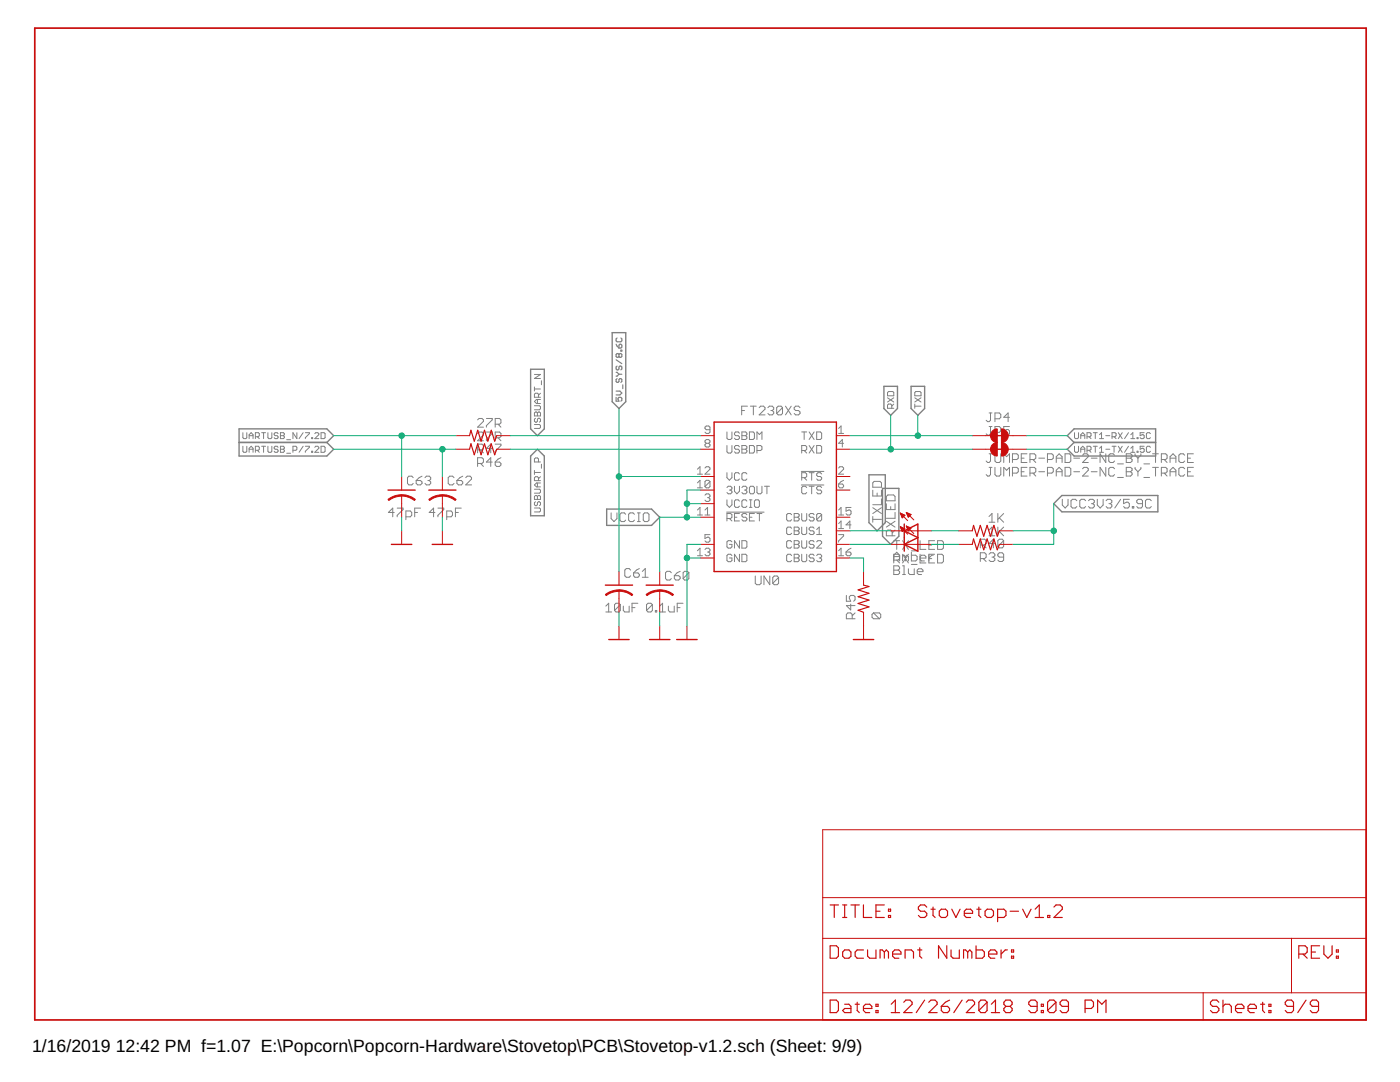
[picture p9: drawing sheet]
<svg xmlns="http://www.w3.org/2000/svg" width="279mm" height="216mm" viewBox="0 0 279 216" stroke-linecap="round" stroke-linejoin="round" font-family="sans-serif">
<defs><g id="words">
<g font-size="3.5">
<text x="6.4" y="209.9">1/16/2019</text>
<text x="23.1" y="209.9">12:42 PM f=1.07 E:\Popcorn\Popcorn-Hardware\Stovetop\PCB\Stovetop-v1.2.sch (Sheet: 9/9)</text>
</g>
</g></defs>
<g fill="none" stroke="#808080" stroke-width=".2">
<path d="M106.7 77.2v.8M106.7 77.6h1.2M106.7 74.7h1.2l-1.2 .8h1.2M107.3 79.7v.8M107.5 79.3v-.6l-.2-.2h-.4l-.2 .2v.6h1.2M107.9 79.7h-.8l-.4 .4 .4 .4h.8M107.9 78.5l-.4 .4M108.1 76v.8M177.1 78.3l.2-.2h.9l.2 .2v.7h-1.3zM177.1 79.4l1.3 .8M178.4 79.4l-1.3 .8M182.6 79.4l1.2 .8"/>
<path d="M182.8 78.1h.8l.2 .2v.7h-1.2v-.7zM183.8 79.4l-1.2 .8M48.5 86.3v1l.2 .2h.4l.2-.2v-1M48.5 89v1l.2 .3h.4l.2-.3v-1M49.7 89.6h.8M49.7 86.9h.8M49.7 87.5v-.8l.4-.4 .4 .4v.8M49.7 90.3v-.8l.4-.5 .4 .5v.8M51 87.1h.6l.2-.2v-.4l-.2-.2h-.6v1.2M51 89.9h.6l.2-.3v-.3l-.2-.3h-.6v1.3M51.4 89.9l.4 .4M51.4 87.1l.4 .4"/>
<path d="M52.2 86.3h.8M52.2 89h.8M52.6 86.3v1.2M52.6 89v1.3M53.5 86.3v1l.2 .2h.4l.2-.2v-1M53.5 89v1l.2 .3h.4l.2-.3v-1M55.5 89.3l-.2-.3h-.4l-.2 .3 .2 .3h.4l.2 .3-.2 .4h-.4l-.2-.3M55.5 86.5l-.2-.2h-.4l-.2 .2v.2l.2 .2h.4l.2 .4-.2 .2h-.4l-.2-.2M56 89.6h.6M56 86.9h.6M56 86.3h.6l.1 .2-.1 .4 .1 .4-.1 .2h-.6zM56 89h.6l.1 .3-.1 .3 .1 .4-.1 .3h-.6z"/>
<path d="M57.2 87.7h.8M57.2 90.4h.8M58.5 89.9h.6l.1-.3v-.3l-.1-.3h-.6v1.3M59.2 86.3v1.2l-.7-1.2v1.2M60.5 89l-.8 1.3M60.5 86.3l-.8 1.2M60.9 86.3h.8v.2l-.8 .8v.2M60.9 89h.8v.3l-.8 .7v.3M62.2 87.3h.2v.2h-.2zM62.2 90h.2v.3h-.2zM62.8 86.5l.2-.2h.4l.2 .2v.2l-.8 .8h.8M62.8 89.3l.2-.3h.4l.2 .3v.2l-.8 .8h.8"/>
<path d="M64.1 86.3h.6l.2 .2v.8l-.2 .2h-.6zM64.1 89h.6l.2 .3v.7l-.2 .3h-.6zM82.5 95.3l-.3-.3h-.6l-.3 .3v1.2l.3 .3h.6l.3-.3M83.1 95.9h.8l.3 .3v.3l-.3 .3h-.5l-.3-.3zM84.2 95l-.5 .3-.6 .6M84.8 95.3l.3-.3h.6l.3 .3v.3l-.3 .3M85.4 95.9h.3M85.7 95.9l.3 .3v.3l-.3 .3h-.6l-.3-.3M90.6 95.3l-.3-.3h-.6l-.2 .3v1.2l.2 .3h.6l.3-.3M91.2 95.9h.9l.3 .3v.3l-.3 .3h-.6l-.3-.3zM92.4 95l-.6 .3-.6 .6M92.9 95.3l.3-.3h.6l.3 .3v.3l-1.2 1.2h1.2"/>
<path d="M95.3 86.5l.3-.3h.6l.3 .3v.3l-1.2 1.1h1.2M95.3 83.8l.3-.3h.6l.3 .3v.3l-1.2 1.1h1.2M95.3 89.8h.9l.3-.3v-.6l-.3-.3h-.9v1.8M95.3 92.5h.9l.3-.3v-.6l-.3-.3h-.9v1.8M95.9 92.5l.6 .6M95.9 89.8l.6 .6M97.1 86.2h1.1v.3l-1.1 1.2v.2M97.1 83.5h1.1v.3l-1.1 1.1v.3M98.2 89.5h-1.1l.8-.9v1.8M98.2 92.2h-1.1l.8-.9v1.8M98.8 87.4h.9l.3-.3v-.6l-.3-.3h-.9v1.7M98.8 84.6h.9l.3-.2v-.6l-.3-.3h-.9v1.7"/>
<path d="M98.8 88.6h1.2v.3l-1.2 1.2v.3M98.8 92.2h.9l.3 .3v.3l-.3 .3h-.6l-.3-.3zM99.4 87.4l.6 .5M99.4 84.6l.6 .6M100 91.3l-.6 .3-.6 .6M106.7 94.3h1.2M106.7 81h1l.2 .2v.4l-.2 .2h-1M106.7 82.4l.2-.2 .4 .2 .4-.2 .2 .2v.6h-1.2zM106.7 84.7h1l.2 .2v.4l-.2 .2h-1M106.7 97.6h1l.2 .2v.4l-.2 .2h-1M106.7 99.1l.2-.2 .4 .2 .4-.2 .2 .2v.6h-1.2zM106.7 93.9v.8"/>
<path d="M106.9 83.5l-.2 .2v.4l.4 .1 .2-.1v-.4l.4-.2 .2 .2v.4l-.2 .1M107.3 82.4v.6M107.3 96.4v.8M107.3 99.1v.6M107.5 92.2v-.6l-.2-.2h-.4l-.2 .2v.6h1.2M107.5 95.9v-.6l-.2-.2h-.4l-.2 .2v.6h1.2M107.9 96.4h-.8l-.4 .4 .4 .4h.8M107.9 95.1l-.4 .4M108.1 92.6v.8M139.2 93.6l.5-.5v1.5M139.2 96.4l.5-.6v1.5M139.2 94.6h1"/>
<path d="M139.2 97.3h1M140.7 93.4l.2-.3h.5l.3 .3v.2l-1 1h1M140.7 98.8l.2-.2h.5l.3 .2v.3l-.3 .2M140.9 88.5l-.2 .2v.3l.2 .2h.5l.3-.2v-.3l-.3-.2M140.9 88.5l-.2-.3v-.2l.2-.3h.5l.3 .3v.2l-.3 .3M140.9 88.5h.5M141.2 99.3h.2M141.4 99.3l.3 .2v.3l-.3 .3h-.5l-.2-.3M141.7 96.1l-.3-.3h-.5l-.2 .3v1M141.7 85.7h-.8l-.2-.2v-.3l.2-.2h.5l.3 .2v1l-.3 .3h-.5l-.2-.3M141.7 96.1v1l-.3 .2h-.5l-.2-.2M141.7 96.1l-1 1"/>
<path d="M145.1 86.2v1.2l.2 .3h.5l.3-.3v-1.2M145.1 88.9v1.2l.2 .3h.5l.3-.3v-1.2M145.1 94.3v1l.5 .5 .5-.5v-1M145.1 99.7v1l.5 .5 .5-.5v-1M145.1 97.3l.2-.3h.5l.3 .3v.2l-.3 .3M145.6 97.8h.2M145.8 97.8l.3 .2v.3l-.3 .2h-.5l-.2-.2M146.6 97v1l.5 .5 .5-.5v-1M147.6 86.4l-.3-.2h-.5l-.2 .2v.3l.2 .2h.5l.3 .3v.2l-.3 .3h-.5l-.2-.3M147.6 94.6l-.3-.3h-.5l-.2 .3v1l.2 .2h.5l.3-.2M147.6 89.2l-.3-.3h-.5l-.2 .3v.2l.2 .2h.5l.3 .3v.2l-.3 .3h-.5l-.2-.3M147.6 100l-.3-.3h-.5l-.2 .3v1l.2 .2h.5l.3-.2"/>
<path d="M148 81.9h.6M148.1 86.2h.7l.3 .2v.3l-.3 .2 .3 .3v.2l-.3 .3h-.7zM148.1 88.9h.7l.3 .3v.2l-.3 .2 .3 .3v.2l-.3 .3h-.7zM148.1 97.3l.2-.3h.5l.3 .3v.2l-.3 .3M148.1 89.6h.7M148.1 86.9h.7M148.6 97.8h.2M148.8 97.8l.3 .2v.3l-.3 .2h-.5l-.2-.2M149.1 94.6l-.3-.3h-.5l-.2 .3v1l.2 .2h.5l.3-.2M149.1 100l-.3-.3h-.5l-.2 .3v1l.2 .2h.5l.3-.2M149.2 81h-1.2v1.8M149.6 86.2h.7l.3 .2v1l-.3 .3h-.7z"/>
<path d="M149.6 88.9h.7l.3 .3v.9l-.3 .3h-.7zM149.6 97.3l.2-.3h.5l.3 .3v1l-.3 .2h-.5l-.2-.2zM149.6 99.7h.5M149.8 81h1.1M149.8 99.7v1.5M150.3 81v1.8M150.6 100l.2-.3h.5l.3 .3v1l-.3 .2h-.5l-.2-.2zM151.1 97v1.3l.2 .2h.5l.3-.2v-1.3M151.1 87.7v-1.5l.5 .5 .5-.5v1.5M151.1 89.9h.7l.3-.3v-.4l-.3-.3h-.7v1.5M151.5 81.3l.3-.3h.6l.3 .3v.3l-1.2 1.2h1.2M152.6 97h1"/>
<path d="M153.1 97v1.5M153.2 81.3l.3-.3h.6l.3 .3v.3l-.3 .3M153.8 81.9h.3M154.1 81.9l.3 .3v.3l-.3 .3h-.6l-.3-.3M156.2 81.3l-.3-.3h-.6l-.3 .3v1.2M156.2 81.3v1.2l-.3 .3h-.6l-.3-.3M156.2 81.3l-1.2 1.2M156.8 81l1.1 1.8M157.9 81l-1.1 1.8M159.7 81.3l-.3-.3h-.6l-.3 .3v.3l.3 .3h.6l.3 .3v.3l-.3 .3h-.6l-.3-.3M159.9 94.1h4.5M159.9 96.8h4.5"/>
<path d="M160 95.3h.7l.3-.2v-.5l-.3-.3h-.7v1.5M160 86.2h1M160 89.9h.7l.3-.3v-.4l-.3-.3h-.7v1.5M160.5 86.2v1.5M160.5 89.9l.5 .5M160.5 95.3l.5 .5M161 97.3l-.3-.3h-.5l-.2 .3v1l.2 .2h.5l.3-.2M161.5 94.3h1M161.5 97h1M161.5 86.2l1 1.5M161.5 88.9l1 1.5M162 94.3v1.5"/>
<path d="M162 97v1.5M162.5 86.2l-1 1.5M162.5 88.9l-1 1.5M163 86.2h.7l.3 .2v1l-.3 .3h-.7zM163 88.9h.7l.3 .3v.9l-.3 .3h-.7zM164 97.3l-.3-.3h-.5l-.2 .3v.2l.2 .3h.5l.3 .2v.3l-.3 .2h-.5l-.2-.2M164 94.6l-.3-.3h-.5l-.2 .3v.2l.2 .3h.5l.3 .2v.3l-.3 .2h-.5l-.2-.2M167.4 93.4l.2-.3h.5l.3 .3v.2l-1 1h1M167.4 96.6h.7l.3 .2v.3l-.3 .2h-.5l-.2-.2zM167.4 86.5h1M167.4 85.5l.5-.5v1.5M168.4 88.5h-1l.7-.8v1.5"/>
<path d="M168.4 95.8l-1 .8M174.2 97.8v1.2h1.7v-1.2M174.5 96.1h1.1l.3 .3v.8h-1.7v-.8zM175 98.4v.6M175.9 99.5v1.2h-1.7M176.9 99.1l.3-.3h1.1l.3 .3v.8h-1.7zM178 81.5v-.7l-.2-.2h-.5l-.2 .2v.7h1.3M178.4 80.6l-.4 .4M182.6 81h1.2M182.6 80.6v.9M197.4 90.6h.6M197.4 93.3h.6"/>
<path d="M197.4 82.4h.6M197.4 85.1h.6M197.7 90.6v1.4l-.3 .3h-.3l-.3-.3M197.7 82.4v1.5l-.3 .2h-.3l-.3-.2M197.7 85.1v1.5l-.3 .2h-.3l-.3-.2M197.7 93.3v1.4l-.3 .3h-.3l-.3-.3M198.6 90.6v1.4l.3 .3h.5l.3-.3v-1.4M198.6 83.6h.8l.3-.3v-.6l-.3-.3h-.8v1.7M198.6 86.3h.8l.3-.3v-.6l-.3-.3h-.8v1.7M198.6 93.3v1.4l.3 .3h.5l.3-.3v-1.4M200.3 95v-1.7l.6 .5 .6-.5v1.7M200.3 92.3v-1.7l.6 .5 .6-.5v1.7"/>
<path d="M201.5 85.1h-1.2v.9l.6-.3h.3l.3 .3v.6l-.3 .2h-.6l-.3-.2M201.5 83.3h-1.2l.9-.9v1.7M202.1 91.7h.8l.3-.3v-.6l-.3-.2h-.8v1.7M202.1 94.4h.8l.3-.3v-.6l-.3-.2h-.8v1.7M203.8 91.4h.6M203.8 94.1h.6M205 90.6h-1.2v1.7h1.2M205 93.3h-1.2v1.7h1.2M205.5 91.7h.9l.3-.3v-.6l-.3-.2h-.9v1.7M205.5 94.4h.9l.3-.3v-.6l-.3-.2h-.9v1.7M206.1 91.7l.6 .6M206.1 94.4l.6 .6"/>
<path d="M207.3 91.4h1.2M207.3 94.1h1.2M209 91.7h.9l.3-.3v-.6l-.3-.2h-.9v1.7M209 94.4h.9l.3-.3v-.6l-.3-.2h-.9v1.7M210.8 91.4h1.2M210.8 92.3v-1.2l.6-.5 .6 .5v1.2M210.8 95v-1.2l.6-.5 .6 .5v1.2M210.8 94.1h1.2M212 99.6v1.2l.6 .6 .5-.6v-1.2M212.6 90.6h.8l.3 .2v1.2l-.3 .3h-.8zM212.6 93.3h.8l.3 .2v1.2l-.3 .3h-.8zM214.3 91.4h1.2"/>
<path d="M214.3 94.1h1.2M214.4 89v1l.2 .3h.4l.2-.3v-1M214.4 86.3v1l.2 .2h.4l.2-.2v-1M214.9 99.9l-.3-.3h-.6l-.3 .3v1.2l.3 .3h.6l.3-.3M215.7 89.6h.8M215.7 86.9h.8M215.7 87.5v-.8l.4-.4 .4 .4v.8M215.7 90.3v-.8l.4-.5 .4 .5v.8M216 90.8l.3-.2h.6l.3 .2v.3l-1.2 1.2h1.2M216 93.5l.3-.2h.6l.3 .2v.3l-1.2 1.2h1.2M216.7 99.9l-.3-.3h-.6l-.3 .3v1.2l.3 .3h.6l.3-.3M216.9 87.1h.6l.2-.2v-.4l-.2-.2h-.6v1.2"/>
<path d="M216.9 89.9h.6l.2-.3v-.3l-.2-.3h-.6v1.3M217.2 99.9l.3-.3h.6l.3 .3v.3l-.3 .3M217.3 87.1l.4 .4M217.3 89.9l.4 .4M217.8 91.4h1.1M217.8 94.1h1.1M218.2 86.3h.8M218.2 89h.8M218.6 86.3v1.2M218.6 89v1.3M219 99.6v1.2l.6 .6 .6-.6v-1.2M219.4 87.5h.8"/>
<path d="M219.4 86.7l.4-.4v1.2M219.4 89.5l.4-.5v1.3M219.4 90.3h.8M220.7 90.6v1.7l-1.2-1.7v1.7M220.7 93.3v1.7l-1.2-1.7v1.7M220.7 89.6h.8M220.7 86.9h.8M220.7 99.9l.3-.3h.6l.3 .3v.3l-.3 .3M221.9 87.1h.6l.2-.2v-.4l-.2-.2h-.6v1.2M221.9 89h.8M222.3 87.1l.4 .4M222.3 89v1.3"/>
<path d="M222.4 90.8l-.3-.2h-.5l-.3 .2v1.2l.3 .3h.5l.3-.3M222.4 93.5l-.3-.2h-.5l-.3 .2v1.2l.3 .3h.5l.3-.3M223 92.6h1.2M223 95.3h1.2M223.2 86.3l.8 1.2M223.2 89l.8 1.3M223.6 99.6l-1.1 1.8M224 86.3l-.8 1.2M224 89l-.8 1.3M224.8 90.6h.8l.3 .2v.3l-.3 .3 .3 .3v.3l-.3 .3h-.8zM224.8 91.4h.8M224.8 93.3h.8l.3 .2v.3l-.3 .3 .3 .3v.3l-.3 .3h-.8z"/>
<path d="M224.8 94.1h.8M225.2 86.3l-.8 1.2M225.2 89l-.8 1.3M225.4 99.6h-1.2v.9l.6-.3h.3l.3 .3v.6l-.3 .3h-.6l-.3-.3M225.7 87.5h.8M225.7 86.7l.4-.4v1.2M225.7 89.5l.4-.5v1.3M225.7 90.3h.8M226.5 90.6v.2l.6 .6M226.5 93.3v.2l.6 .6M226.9 87.3h.2v.2h-.2zM226.9 90h.2v.3h-.2z"/>
<path d="M227.1 91.4v.9M227.1 94.1v.9M227.7 90.6v.2l-.6 .6M227.7 93.3v.2l-.6 .6M228.3 92.6h1.1M228.3 95.3h1.1M228.3 86.3h-.8v.6l.6-.2 .2 .2v.4l-.2 .2h-.3l-.3-.2M228.3 89h-.8v.6l.4-.1 .4 .1v.4l-.2 .3h-.3l-.3-.3M229.6 86.5l-.2-.2h-.4l-.2 .2v.8l.2 .2h.4l.2-.2M229.6 89.3l-.2-.3h-.4l-.2 .3v.7l.2 .3h.4l.2-.3M229.8 99.9l-.3-.3h-.6l-.3 .3v1.2l.3 .3h.6l.3-.3M230 90.6h1.2"/>
<path d="M230 93.3h1.2M230.6 90.6v1.7M230.6 93.3v1.7M231.8 91.7h.8l.3-.3v-.6l-.3-.2h-.8v1.7M231.8 94.4h.8l.3-.3v-.6l-.3-.2h-.8v1.7M232.3 91.7l.6 .6M232.3 94.4l.6 .6M233.5 91.4h1.2M233.5 92.3v-1.2l.6-.5 .6 .5v1.2M233.5 95v-1.2l.6-.5 .6 .5v1.2M233.5 94.1h1.2M236.4 90.8l-.3-.2h-.5l-.3 .2v1.2l.3 .3h.5l.3-.3"/>
<path d="M236.4 93.5l-.3-.2h-.5l-.3 .2v1.2l.3 .3h.5l.3-.3M237 91.4h.6M237 94.1h.6M238.2 90.6h-1.2v1.7h1.2M238.2 93.3h-1.2v1.7h1.2M78.7 102.3h-1.2l.9-.9v1.7M79.3 101.4h1.1v.3l-1.1 1.1v.3M81 103.1h.9l.3-.3v-.5l-.3-.3h-.9v1.7M82.8 102.3h.5M83.9 101.4h-1.1v1.7M86.8 102.3h-1.1l.8-.9v1.7M87.4 101.4h1.2v.3l-1.2 1.1v.3"/>
<path d="M89.2 103.1h.8l.3-.3v-.5l-.3-.3h-.8v1.7M90.9 102.3h.6M92.1 101.4h-1.2v1.7M106.7 101.4h1l.2 .2v.4l-.2 .2h-1M106.9 100.1l-.2 .2v.4l.2 .2 .4-.2v-.4l.2-.2 .4 .2v.4l-.2 .2M122 102.3v1.2l.5 .6 .6-.6v-1.2M124.9 102.6l-.3-.3h-.6l-.3 .3v1.2l.3 .3h.6l.3-.3M125.9 113.7l-.3-.2h-.6l-.3 .2v1.2l.3 .3h.6l.3-.3M126.4 114.3h.9l.3 .3v.3l-.3 .3h-.6l-.3-.3zM126.6 102.6l-.3-.3h-.5l-.3 .3v1.2l.3 .3h.5l.3-.3M127.2 102.3h.6M127.2 104.1h.6"/>
<path d="M127.5 102.3v1.8M127.6 113.5l-.6 .2-.6 .6M128.2 115.2h1.1M128.2 114l.6-.5v1.7M128.7 102.3h.5l.3 .3v1.2l-.3 .3h-.5l-.3-.3v-1.2zM134 114.3l-.3-.3h-.6l-.3 .3v1.1l.3 .3h.6l.3-.3M134.6 114.9h.8l.3 .2v.3l-.3 .3h-.5l-.3-.3zM135.7 114l-.6 .3-.5 .6M137.5 114.3l-.3-.3h-.6l-.3 .3v1.1M137.5 114.3v1.1l-.3 .3h-.6l-.3-.3M137.5 114.3l-1.2 1.1M139.2 101.8l.5-.5v1.5"/>
<path d="M139.2 109.9l.5-.5v1.5M139.2 102.8h1M139.2 110.9h1M140.7 109.6l.2-.2h.5l.3 .2v.3l-.3 .3M140.7 102.8h1M140.7 101.8l.5-.5v1.5M141.2 110.2h.2M141.4 110.2l.3 .2v.2l-.3 .3h-.5l-.2-.3M141.7 106.7h-1v.7l.5-.2h.2l.3 .2v.5l-.3 .3h-.5l-.2-.3M145 102.2h7.5M145.1 103.5h.7l.3-.3v-.5l-.3-.2h-.7v1.4M145.6 103.5l.5 .4"/>
<path d="M146.1 110.8l-.3-.2h-.5l-.2 .2v1l.2 .3h.5l.3-.3v-.5h-.5M146.1 108.1l-.3-.2h-.5l-.2 .2v1l.2 .3h.5l.3-.3v-.5h-.5M146.6 103.2h.5M147.6 102.5h-1v1.4h1M147.6 107.9v1.5l-1-1.5v1.5M147.6 110.6v1.5l-1-1.5v1.5M148.1 110.6h.7l.3 .2v1l-.3 .3h-.7zM148.1 107.9h.7l.3 .2v1l-.3 .3h-.7zM149.1 102.7l-.3-.2h-.5l-.2 .2v.3l.2 .2h.5l.3 .3v.2l-.3 .2h-.5l-.2-.2M149.6 103.2h.5M149.6 101.2h.5M150.6 102.5h-1v1.4h1"/>
<path d="M150.7 114.9v1.5l.3 .3h.6l.3-.3v-1.5M151.1 102.5h1M151.6 102.5v1.4M153.6 114.9v1.8l-1.1-1.8v1.8M155.4 115.2l-1.2 1.2M155.4 115.2v1.2l-.3 .3h-.6l-.3-.3M155.4 115.2l-.3-.3h-.6l-.3 .3v1.2M158 110.8l-.3-.2h-.5l-.2 .2v1l.2 .3h.5l.3-.3M158 108.1l-.3-.2h-.5l-.2 .2v1l.2 .3h.5l.3-.3M158 102.7l-.3-.2h-.5l-.2 .2v1l.2 .2h.5l.3-.2M158 105.4l-.3-.2h-.5l-.2 .2v1l.2 .3h.5l.3-.3M158.5 111.3h.7"/>
<path d="M158.5 102.5h.7l.3 .2v.3l-.3 .2 .3 .3v.2l-.3 .2h-.7zM158.5 105.2h.7l.3 .2v.3l-.3 .2 .3 .3v.2l-.3 .3h-.7zM158.5 107.9h.7l.3 .2v.3l-.3 .2 .3 .3v.2l-.3 .3h-.7zM158.5 110.6h.7l.3 .2v.3l-.3 .2 .3 .3v.2l-.3 .3h-.7zM158.5 108.6h.7M158.5 103.2h.7M158.5 105.9h.7M160 110.6v1.2l.2 .3h.5l.3-.3v-1.2M160 107.9v1.2l.2 .3h.5l.3-.3v-1.2M160 105.2v1.2l.2 .3h.5l.3-.3v-1.2M160 102.5v1.2l.2 .2h.5l.3-.2v-1.2M162.5 110.8l-.3-.2h-.5l-.2 .2v.3l.2 .2h.5l.3 .3v.2l-.3 .3h-.5l-.2-.3"/>
<path d="M162.5 108.1l-.3-.2h-.5l-.2 .2v.3l.2 .2h.5l.3 .3v.2l-.3 .3h-.5l-.2-.3M162.5 105.4l-.3-.2h-.5l-.2 .2v.3l.2 .2h.5l.3 .3v.2l-.3 .3h-.5l-.2-.3M162.5 102.7l-.3-.2h-.5l-.2 .2v.3l.2 .2h.5l.3 .3v.2l-.3 .2h-.5l-.2-.2M163 110.8l.2-.2h.5l.3 .2v.3l-.3 .2M163 108.1l.2-.2h.5l.3 .2v.3l-1 1h1M163 106.7h1M163 105.7l.5-.5v1.5M163.5 111.3h.2M163.7 111.3l.3 .3v.2l-.3 .3h-.5l-.2-.3M164 102.7l-.3-.2h-.5l-.2 .2v1M164 102.7v1l-.3 .2h-.5l-.2-.2M164 102.7l-1 1"/>
<path d="M167.4 106.7h1v.2l-1 1v.3M167.4 101.8l.5-.5v1.5M167.4 104.5l.5-.5v1.5M167.4 109.9l.5-.5v1.5M167.4 102.8h1M167.4 105.5h1M167.4 110.9h1M168.8 110.2h.8l.2 .2v.2l-.2 .3h-.5l-.3-.3zM168.9 118.8v1.2h.9l-.3-.6v-.3l.3-.3h.6l.2 .3v.6l-.2 .3M169.8 101.3h-1v.7l.6-.2h.2l.2 .2v.5l-.2 .3h-.5l-.3-.3M169.8 104.7h-1l.8-.7v1.5M169.8 109.4l-1 .8"/>
<path d="M174.2 103.6h1.7M174.2 103.1v1.1M174.2 101.3l1.7 1.2M175.9 101.3l-1.7 1.2M176.9 100.5v1.2h1.7v-1.2M176.9 104l1.7 1.2M177.8 101.1v.6M178.1 106.9v-.9l-.3-.2h-.6l-.3 .2v.9h1.7M178.4 112.9h.8l.3 .3v.3l-.3 .3 .3 .3v.3l-.3 .2h-.8zM178.4 110.8l.6-.6 .5 .6v1.1M178.4 113.8h.8M178.4 111.1h1.1"/>
<path d="M178.4 107.9h1.1M178.6 105.8l-.5 .5M178.6 104l-1.7 1.2M178.6 102.3v1.1h-1.7M179 111.8l.5 .5M179 107.9v1.7M179.5 110.9l-.3-.3h-.8v1.7M179.5 111.5l-.3 .3h-.8M180.1 112.9h.3v1.7M180.1 114.6h.6M180.1 110.6l1.2 1.7M180.1 107.9l1.2 1.7"/>
<path d="M180.7 111.1l.3-.3 .3 .3v.8M180.7 111.1l-.3-.3h-.3v1.1M180.7 111.1v.8M181.3 113.5v.9l.3 .2h.9v-1.1M181.3 110.6l-1.2 1.7M181.3 107.9l-1.2 1.7M181.9 110.2v1.7h.9l.2-.2v-.6l-.2-.3h-.9M181.9 112.6h1.1M181.9 109.9h1.1M183 114.1h1.2v-.3l-.3-.3h-.6l-.3 .3v.6l.3 .2h.6M183.6 111.1l.3-.3h.6l.3 .3v.3h-1.2M183.6 111.7l.3 .2h.6"/>
<path d="M183.6 107.9v1.7h1.2M183.6 110.6v1.7h1.2M185.4 111.5h.5M185.4 108.8h.5M186.2 110.8h-.3l-.5 .6M186.5 107.9h-1.1v1.7h1.1M186.5 110.6h-1.1v1.7h1.1M187.1 110.6h.9l.3 .3v1.2l-.3 .2h-.9zM187.1 107.9h.9l.3 .3v1.1l-.3 .3h-.9zM195.6 108.8h.9l.3-.3v-.6l-.3-.3h-.9v1.7M195.6 111.5h.9l.3-.3v-.6l-.3-.3h-.9v1.7M196.2 111.5l.6 .5"/>
<path d="M196.2 108.8l.6 .5M197.4 105.8l.6-.6v1.7M197.4 103.1l.6-.6v1.7M197.4 106.9h1.1M197.4 104.2h1.1M197.4 110.6l.3-.3h.5l.3 .3v.3l-.3 .3M198 111.2h.2M198.2 111.2l.3 .3v.3l-.3 .2h-.5l-.3-.2M198.5 108.5h-1.1l.8-.9v1.7M199.1 102.5v1.7M199.1 105.2v1.7M199.4 106l.9 .9"/>
<path d="M199.4 103.3l.9 .9M200.3 107.9l-.3-.3h-.6l-.3 .3v1.2M200.3 111.2h-.9l-.3-.3v-.3l.3-.3h.6l.3 .3v1.2l-.3 .2h-.6l-.3-.2M200.3 105.2l-1.2 1.1M200.3 102.5l-1.2 1.1M200.3 107.9v1.2l-.3 .2h-.6l-.3-.2M200.3 107.9l-1.2 1.2M217.8 100.5h.3M218.1 100.5l.3 .3v.3l-.3 .3h-.6l-.3-.3M221.3 100.5h.3M221.6 100.5l.3 .3v.3l-.3 .3h-.6l-.3-.3M226 101.1h.3v.3h-.3z"/>
<path d="M228 100.5h-.9l-.2-.3v-.3l.2-.3h.6l.3 .3v1.2l-.3 .3h-.6l-.2-.3M120.9 122.1h1.2M120.9 120.9l.6-.5v1.7M123.8 120.6l-.3-.2h-.6l-.3 .2v1.2M123.8 120.6v1.2l-.3 .3h-.6l-.3-.3M123.8 120.6l-1.2 1.2M124.4 120.9v.9l.3 .3h.9v-1.2M126.1 121.2h.6M127.3 120.4h-1.2v1.7M130.2 120.6l-.3-.2h-.6l-.3 .2v1.2M130.2 120.6v1.2l-.3 .3h-.6l-.3-.3M130.2 120.6l-1.2 1.2"/>
<path d="M130.8 121.8h.3v.3h-.3zM131.7 122.1h1.1M131.7 120.9l.5-.5v1.7M133.4 120.9v.9l.3 .3h.9v-1.2M135.1 121.2h.6M136.3 120.4h-1.2v1.7M169.8 120.5v1.2l-.9-.9h1.7M170.1 123.5v-.9l-.3-.3h-.6l-.3 .3v.9h1.7M170.6 122.3l-.5 .6M174.3 122.3l-.3 .3v.6l.3 .3h1.2M174.3 122.3h1.2l.3 .3v.6l-.3 .3M174.3 122.3l1.2 1.2"/>
</g>
<g fill="none" stroke="#808080" stroke-width=".28">
<path d="M105.9 73.7h2.7v11.9l-1.3 1.3-1.4-1.3zM122.2 66.4h2.7v13.8l-1.4 1.3-1.3-1.3zM176.4 77.1h2.7v4.4l-1.3 1.4-1.4-1.4zM181.8 77.1h2.7v4.4l-1.3 1.4-1.4-1.4zM47.7 85.6h17.5l1.4 1.3-1.4 1.4 1.4 1.3-1.4 1.4h-17.5zM47.7 88.3h17.5M107.3 89.6l1.3 1.4v11.9h-2.7v-11.9zM173.4 94.7h3.3v9.6l-1.7 1.6-1.6-1.6zM176.1 97.5h3.3v9.5l-1.6 1.6-1.7-1.6zM213 86.9l1.4-1.3h16.2v5.4h-16.2l-1.4-1.4 1.4-1.3zM214.4 88.3h16.2M121.1 101.6h8.9l1.7 1.6-1.7 1.6h-8.9z"/>
<path d="M210.3 100.5l1.6-1.6h19.2v3.2h-19.2z"/>
</g>
<g fill="none" stroke="#808080" stroke-width=".23">
<path d="M123 79.3v.8h.5l-.2-.6 .2-.2h.4l.2 .2v.4l-.2 .2M123 78h.7l.4 .4-.4 .4h-.7M123 74.3h.1l.4 .4M123 71.8l1.1 .8M123 68.7l.5 .7M123.1 67.4l-.1 .2v.4l.1 .2h.8l.2-.2v-.4l-.2-.2M123.1 73l-.1 .2v.4l.1 .2 .4-.2v-.4l.2-.2 .4 .2v.4l-.2 .2M123.1 75.5l-.1 .2v.4l.1 .2 .4-.2v-.4l.2-.2 .4 .2v.4l-.2 .2M123.5 70.7l-.2-.2-.3 .2v.4l.1 .2 .4-.2M123.5 68.9l.2-.2 .4 .2v.4l-.2 .1h-.4zM123.5 70.7l.2-.2 .4 .2v.4l-.2 .2-.4-.2M123.5 70.7v.4"/>
<path d="M123.5 74.7l-.4 .4h-.1M123.5 74.7h.6M123.9 69.9h.2v.2h-.2zM124.3 76.8v.8"/>
</g>
<path d="M6.9 5.6h265.7v197.9h-265.7z" fill="none" stroke="#c90d0c" stroke-width=".34"/>
<g fill="none" stroke="#c90d0c" stroke-width=".2">
<path d="M80.2 98.9h.1M80.2 95.1v2.7M80.2 98.9v4.3M88.3 98.9h.1M88.3 95.1v2.7M88.3 98.9v4.3M91 86.9h2.7M91 89.6h2.7M99.1 86.9h2.7M99.1 89.6h2.7M139.8 86.9h2.7M139.8 89.6h2.7"/>
<path d="M139.8 95.1h2.7M139.8 97.8h2.7M166.9 86.9h2.7M166.9 89.6h2.7M166.9 95.1h2.7M166.9 97.8h2.7M194 86.9h3.7M194 89.6h3.7M201.2 86.9h3.7M201.2 89.6h3.7M80.2 105.9v2.7M88.3 105.9v2.7"/>
<path d="M123.5 117.8v.1M123.5 114v2.8M123.5 117.8v4.4M131.7 114v2.8M131.7 117.8v4.4M131.7 117.8v.1M139.8 108.6h2.7M139.8 103.2h2.7M139.8 111.3h2.7M139.8 100.5h2.7M166.9 108.6h2.7M166.9 105.9h2.7"/>
<path d="M166.9 103.2h2.7M166.9 111.3h2.7M172.3 114v2.8M177.8 108.6h8.1M177.8 105.9h8.1M179.7 105.1l1.4 1.5M179.7 105.1l.9 .4-.5 .5zM179.7 102.4l1.4 1.5M179.7 102.4l.9 .4-.5 .5zM179.7 105.2h.2M179.7 102.4h.1M179.7 102.6h.4"/>
<path d="M179.7 105.3h.5M179.8 102.7h.6M179.8 105.5h.7M179.9 105.6h.6M179.9 102.8h.7M179.9 103h.5M179.9 105.7h.5M180 103.1h.3M180 105.9h.3M180 106h.1M180 103.2h.2M180.9 105l1.5 1.5"/>
<path d="M180.9 105l.9 .4-.5 .5zM180.9 102.3l1.5 1.4M180.9 102.3l.9 .4-.5 .5zM180.9 102.3h.1M180.9 105.1h.2M181 102.4h.3M181 105.2h.4M181 105.3h.7M181 102.6h.6M181.1 102.7h.7M181.1 105.5h.6M181.1 102.8h.6"/>
<path d="M181.1 105.6h.5M181.2 105.7h.3M181.2 103h.3M181.2 103.1h.2M181.3 105.9h.1M191.3 108.6h2.7M191.3 105.9h2.7M199.5 108.6h2.7M199.5 105.9h2.7M123.5 124.9v2.7M131.7 124.9v2.7M137.1 124.9v2.7"/>
<path d="M172.3 122.2v5.4M164.2 165.6h108.4v37.9h-108.4zM164.2 179.1h108.4M164.2 187.2h108.4M164.2 198.1h108.4M240.1 198.1v5.4M257.7 187.2v10.9"/>
</g>
<g fill="none" stroke="#c90d0c" stroke-width=".23">
<path d="M93.7 89.6l.3-1 .7 2.1 .6-2.1 .7 2.1 .7-2.1 .7 2.1 .6-2.1 .7 2.1 .4-1.1M93.7 86.9l.3-1 .7 2.1 .6-2.1 .7 2.1 .7-2.1 .7 2.1 .6-2.1 .7 2.1 .4-1.1M172.3 116.8l1.1 .2-2.1 .7 2.1 .7-2.1 .7 2.1 .6-2.1 .7 2.1 .7-2.1 .7 1 .4M194 108.6l.3-1.1 .7 2.2 .6-2.2 .7 2.2 .7-2.2 .7 2.2 .7-2.2 .6 2.2 .5-1.1M194 105.9l.3-1.1 .7 2.2 .6-2.2 .7 2.2 .7-2.2 .7 2.2 .7-2.2 .6 2.2 .5-1.1M165.7 188.7h1.2l.4 .4v1.7l-.4 .4h-1.2zM165.7 199.6h1.2l.4 .4v1.6l-.4 .5h-1.2zM165.7 180.6h1.6M166.5 180.6v2.5M168.2 180.6h.8M168.2 183.1h.8M168.6 189.5h.8l.4 .5v.8l-.4 .4h-.8l-.4-.4v-.8z"/>
<path d="M168.6 180.6v2.5M169.8 180.6h1.7M170.7 180.6v2.5M171.1 200v1.6l.4 .5M172.3 180.6v2.5h1.7M172.3 189.5h-1.2l-.4 .5v.8l.4 .4h1.2M173.1 189.5v1.3l.5 .4h1.2v-1.7M174.8 181.8h.8M176.5 180.6h-1.7v2.5h1.7M176.5 190l-.4-.5h-.5v1.7M176.5 190l.4-.5 .4 .5v1.2M176.5 190v1.2"/>
<path d="M177.3 182.7h.4v.4h-.4zM177.3 181.4h.4v.4h-.4zM178.1 190.4h1.7v-.4l-.4-.5h-.8l-.5 .5v.8l.5 .4h.8M180.4 200l.4-.4h.8l.4 .4v.4l-1.6 1.7h1.6M180.6 191.2v-1.7h1.3l.4 .5v1.2M183.1 189.5h.9M183.6 189.1v1.7l.4 .4M184.5 199.6l-1.6 2.5M185 181l-.5-.4h-.8l-.4 .4v.4l.4 .4h.8l.5 .4v.5l-.5 .4h-.8l-.4-.4M185.4 200l.4-.4h.8l.4 .4v.4l-1.6 1.7h1.6M185.8 181.4h.8M186.2 181v1.7l.4 .4"/>
<path d="M187.5 181.8l.4-.4h.8l.4 .4v.9l-.4 .4h-.8l-.4-.4zM189 188.7v2.5l-1.7-2.5v2.5M189.5 199.6l-.8 .4-.8 .8M189.8 189.5v1.3l.4 .4h1.3v-1.7M189.9 181.4l.9 1.7 .8-1.7M192 199.6l-1.6 2.5M192.4 182.2h1.7v-.4l-.4-.4h-.9l-.4 .4v.9l.4 .4h.9M192.8 200l.5-.4h.8l.4 .4v.4l-1.7 1.7h1.7M193.1 190l-.4-.5h-.4v1.7M193.1 190v1.2M193.1 190l.4-.5 .5 .5v1.2M194.8 188.7v2.5h1.2l.4-.4v-.8l-.4-.5h-1.2"/>
<path d="M194.9 181.4h.9M195.3 181v1.7l.5 .4M196.6 181.8l.4-.4h.8l.5 .4v.9l-.5 .4h-.8l-.4-.4zM197 200v1.6l-.4 .5h-.9l-.4-.5M197 200l-.4-.4h-.9l-.4 .4v1.6M197 200l-1.7 1.6M197.3 190.4h1.6v-.4l-.4-.5h-.8l-.4 .5v.8l.4 .4h.8M199.1 183.1h1.2l.5-.4v-.9l-.5-.4h-1.2v2.5M199.8 189.5v1.7M201 189.5h-.4l-.8 .9M201.6 181.8h1.7M201.9 190.8h.4v.4h-.4z"/>
<path d="M201.9 189.5h.4v.5h-.4zM204.1 181.4l.8 1.7 .9-1.7M206.6 183.1h1.7M206.6 181.4l.8-.8v2.5M209.1 182.7h.4v.4h-.4zM210.3 181l.5-.4h.8l.4 .4v.4l-1.7 1.7h1.7M210.7 200v1.6l-.4 .5h-.8l-.4-.5M210.7 200l-.4-.4h-.8l-.4 .4v1.6M210.7 200l-1.6 1.6M243.2 200l-.4-.4h-.8l-.4 .4v.4l.4 .4h.8l.4 .4v.4l-.4 .5h-.8l-.4-.5M244.1 199.6v2.5M252 200v1.6l.4 .5"/>
<path d="M259.2 190.4h1.3l.4-.4v-.9l-.4-.4h-1.3v2.5M260 190.4l.9 .8M260.6 199.6l-1.6 2.5M261.7 190h.8M263.4 188.7h-1.7v2.5h1.7M264.2 188.7v1.7l.8 .8 .9-.8v-1.7M266.7 190.8h.4v.4h-.4zM266.7 189.5h.4v.5h-.4zM168.6 200.4h.8l.4 .4v1.3h-1.2l-.4-.5 .4-.4h1.2M170.7 200.4h.8M172.3 201.2h1.7v-.4l-.4-.4h-.9l-.4 .4v.8l.4 .5h.9M174.8 201.6h.4v.5h-.4z"/>
<path d="M174.8 200.4h.4v.4h-.4zM177.9 202.1h1.6M177.9 200.4l.8-.8v2.5M187.9 200.8h1.2l.4 .4v.4l-.4 .5h-.8l-.4-.5zM197.8 202.1h1.7M197.8 200.4l.9-.8v2.5M200.7 200.8l-.4 .4v.4l.4 .5h.9l.4-.5v-.4l-.4-.4M200.7 200.8l-.4-.4v-.4l.4-.4h.9l.4 .4v.4l-.4 .4M200.7 200.8h.9M207 200.8h-1.3l-.4-.4v-.4l.4-.4h.9l.4 .4v1.6l-.4 .5h-.9l-.4-.5M207.8 201.6h.4v.5h-.4zM207.8 200.4h.4v.4h-.4z"/>
<path d="M213.2 200.8h-1.2l-.4-.4v-.4l.4-.4h.8l.4 .4v1.6l-.4 .5h-.8l-.4-.5M216.6 201.2h1.2l.4-.4v-.8l-.4-.4h-1.2v2.5M219.1 202.1v-2.5l.8 .8 .8-.8v2.5M244.1 200.8l.4-.4h.8l.4 .4v1.3M246.6 201.2h1.6v-.4l-.4-.4h-.8l-.4 .4v.8l.4 .5h.8M249.1 201.2h1.6v-.4l-.4-.4h-.8l-.4 .4v.8l.4 .5h.8M251.6 200.4h.8M253.2 201.6h.4v.5h-.4zM253.2 200.4h.4v.4h-.4zM258.1 200.8h-1.2l-.4-.4v-.4l.4-.4h.8l.4 .4v1.6l-.4 .5h-.8l-.4-.5M263.1 200.8h-1.2l-.4-.4v-.4l.4-.4h.8l.4 .4v1.6l-.4 .5h-.8l-.4-.5"/>
</g>
<g fill="none" stroke="#c90d0c" stroke-width=".28">
<path d="M77.4 97.8h5.5M85.6 97.8h5.4M142.5 84.2h24.4v29.8h-24.4zM198.6 86.9h1.9M198.6 89.6h1.9M78.1 108.6h4.1M86.3 108.6h4M120.8 116.8h5.4M128.9 116.8h5.5M180.5 105.9l2.7-1.3v5.4l-2.7-1.4 2.7-1.3zM180.5 104.6v5.4M121.5 127.6h4.1"/>
<path d="M129.6 127.6h4.1M135 127.6h4.1M170.3 127.6h4.1"/>
</g>
<g fill="#c90d0c" stroke="#c90d0c" stroke-width=".2">
<path d="M199.9 85.6a1.37 1.37 0 0 1 1.3 1.3h-1.3z" fill-rule="evenodd"/>
<path d="M199.9 86.9h1.3a1.34 1.34 0 0 1-1.3 1.4z" fill-rule="evenodd"/>
<path d="M198.1 86l.5-.4h.4v2.7a1.34 1.34 0 0 1-1.2-.8 1.34 1.34 0 0 1 .3-1.5z" fill-rule="evenodd"/>
<path d="M199.9 88.3a1.37 1.37 0 0 1 1.3 1.3h-1.3z" fill-rule="evenodd"/>
<path d="M199.9 89.6h1.3a1.34 1.34 0 0 1-1.3 1.4z" fill-rule="evenodd"/>
<path d="M198.1 88.7l.9-.4v2.7a1.34 1.34 0 0 1-1.2-.8 1.34 1.34 0 0 1 .3-1.5z" fill-rule="evenodd"/>
<path d="M131.7 117.7h.3a4.3 4.3 0 0 1 2.4 .9l-.2 .3a4 4 0 0 0-2.5-.9z" fill-rule="evenodd"/>
<path d="M128.9 118.6l.3-.2a4.4 4.4 0 0 1 2.5-.7v.3l-1.6 .3-1 .6z" fill-rule="evenodd"/>
<path d="M123.5 117.7h.3a4.3 4.3 0 0 1 2.5 .9l-.2 .3a4 4 0 0 0-2.6-.9z" fill-rule="evenodd"/>
<path d="M120.8 118.6l1.3-.7 1.4-.2v.3h-.5a3.9 3.9 0 0 0-2 .9z" fill-rule="evenodd"/>
<path d="M88.3 98.7h.3a4.5 4.5 0 0 1 2.4 1l-.2 .2-.4-.3a4 4 0 0 0-2.1-.6z" fill-rule="evenodd"/>
<path d="M85.6 99.7l.2-.2a4.2 4.2 0 0 1 2.5-.8v.3l-1.6 .3-1 .6z" fill-rule="evenodd"/>
<path d="M80.2 98.7h.3a4.5 4.5 0 0 1 2.4 1l-.2 .2-.4-.3a4 4 0 0 0-2.1-.6z" fill-rule="evenodd"/>
<path d="M77.4 99.7l.3-.2a4.4 4.4 0 0 1 2.5-.8v.3l-1.7 .3-.9 .6z" fill-rule="evenodd"/>
</g>
<g fill="none" stroke="#0dab76" stroke-width=".2">
<path d="M66.6 89.6h24.4M66.6 86.9h24.4M80.2 86.9v8.2M88.3 89.6v5.5M101.8 89.6h38M101.8 86.9h38M123.5 81.5v32.5M123.5 95.1h16.3M139.8 97.8h-2.7v5.4M169.6 89.6h24.4M169.6 86.9h24.4M177.8 82.9v6.7"/>
<path d="M183.2 82.9v4M204.9 89.6h8.1M204.9 86.9h8.1M80.2 103.2v2.7M88.3 103.2v2.7M137.1 111.3h2.7M137.1 100.5h2.7M139.8 103.2h-8.1v10.8M139.8 108.6h-2.7v16.3M169.6 108.6h8.2M169.6 111.3h2.7v2.7M169.6 105.9h8.2"/>
<path d="M185.9 108.6h5.4M185.9 105.9h5.4M202.2 105.9h8.1M210.3 100.5v8.1h-8.1M123.5 122.2v2.7M131.7 122.2v2.7"/>
</g>
<g fill="#0dab76" stroke="#0dab76" stroke-width=".2">
<circle cx="137.1" cy="111.3" r=".55"/>
<circle cx="183.2" cy="86.9" r=".55"/>
<circle cx="177.8" cy="89.6" r=".55"/>
<circle cx="123.5" cy="95.1" r=".55"/>
<circle cx="137.1" cy="100.5" r=".55"/>
<circle cx="137.1" cy="103.2" r=".55"/>
<circle cx="210.3" cy="105.9" r=".55"/>
<circle cx="88.3" cy="89.6" r=".55"/>
<circle cx="80.2" cy="86.9" r=".55"/>
</g>
<use href="#words"/>
</svg>
